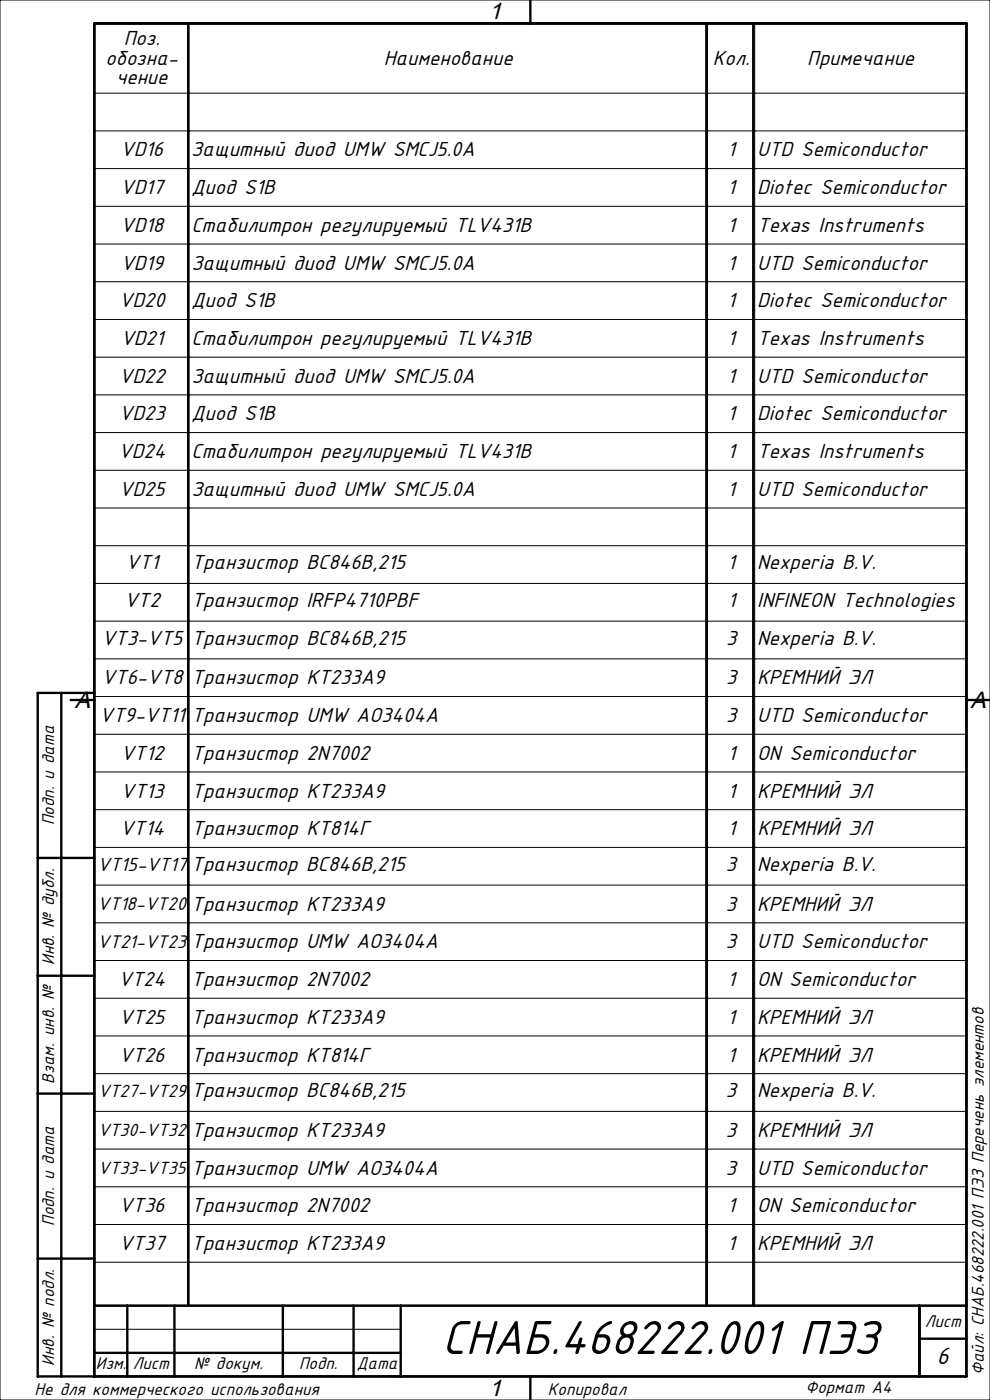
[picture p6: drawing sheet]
<svg xmlns="http://www.w3.org/2000/svg" width="210mm" height="297mm" viewBox="0 0 210 297" stroke-linecap="round" stroke-linejoin="round" font-family="sans-serif">
<defs><g id="words">
<text font-size="11.2" x="93.7" y="287.2">СНАБ.468222.001 ПЭЗ</text>
<text font-size="5.6" x="198.8" y="289.4">6</text>
<g font-size="5">
<text x="103.7" y="4.1">1</text>
<text x="15.9" y="150.1">A</text>
<text x="205.9" y="150.1">A</text>
<text x="103.7" y="296.1">1</text>
</g>
<g font-size="4.8">
<text x="26.3" y="9.5">Поз.</text>
<text x="22.4" y="13.7">обозна-</text>
<text x="24.6" y="17.9">чение</text>
<text x="81.4" y="13.7">Наименование</text>
<text x="151.2" y="13.7">Кол.</text>
<text x="171.2" y="13.7">Примечание</text>
<text x="25.6" y="33.2">VD16</text>
<text x="40.6" y="33.2">Защитный диод UMW SMCJ5.0A</text>
<text x="154.3" y="33.2">1</text>
<text x="160.6" y="33.2">UTD Semiconductor</text>
<text x="25.6" y="41.2">VD17</text>
<text x="40.6" y="41.2">Диод S1B</text>
<text x="154.3" y="41.2">1</text>
<text x="160.6" y="41.2">Diotec Semiconductor</text>
<text x="25.6" y="49.2">VD18</text>
<text x="40.6" y="49.2">Стабилитрон регулируемый TLV431B</text>
<text x="154.3" y="49.2">1</text>
<text x="160.6" y="49.2">Texas Instruments</text>
<text x="25.6" y="57.2">VD19</text>
<text x="40.6" y="57.2">Защитный диод UMW SMCJ5.0A</text>
<text x="154.3" y="57.2">1</text>
<text x="160.6" y="57.2">UTD Semiconductor</text>
<text x="25.3" y="65.2">VD20</text>
<text x="40.6" y="65.2">Диод S1B</text>
<text x="154.3" y="65.2">1</text>
<text x="160.6" y="65.2">Diotec Semiconductor</text>
<text x="25.6" y="73.2">VD21</text>
<text x="40.6" y="73.2">Стабилитрон регулируемый TLV431B</text>
<text x="154.3" y="73.2">1</text>
<text x="160.6" y="73.2">Texas Instruments</text>
<text x="25.3" y="81.2">VD22</text>
<text x="40.6" y="81.2">Защитный диод UMW SMCJ5.0A</text>
<text x="154.3" y="81.2">1</text>
<text x="160.6" y="81.2">UTD Semiconductor</text>
<text x="25.3" y="89.2">VD23</text>
<text x="40.6" y="89.2">Диод S1B</text>
<text x="154.3" y="89.2">1</text>
<text x="160.6" y="89.2">Diotec Semiconductor</text>
<text x="25.2" y="97.2">VD24</text>
<text x="40.6" y="97.2">Стабилитрон регулируемый TLV431B</text>
<text x="154.3" y="97.2">1</text>
<text x="160.6" y="97.2">Texas Instruments</text>
<text x="25.3" y="105.2">VD25</text>
<text x="40.6" y="105.2">Защитный диод UMW SMCJ5.0A</text>
<text x="154.3" y="105.2">1</text>
<text x="160.6" y="105.2">UTD Semiconductor</text>
<text x="26.7" y="120.8">VT1</text>
<text x="40.6" y="120.8">Транзистор BC846B,215</text>
<text x="154.4" y="120.8">1</text>
<text x="160.6" y="120.8">Nexperia B.V.</text>
<text x="26.4" y="128.8">VT2</text>
<text x="40.6" y="128.8">Транзистор IRFP4710PBF</text>
<text x="154.4" y="128.8">1</text>
<text x="160.6" y="128.8">INFINEON Technologies</text>
<text x="21.6" y="136.8">VT3-VT5</text>
<text x="40.6" y="136.8">Транзистор BC846B,215</text>
<text x="154" y="136.8">3</text>
<text x="160.6" y="136.8">Nexperia B.V.</text>
<text x="21.6" y="145.2">VT6-VT8</text>
<text x="40.6" y="145.2">Транзистор КТ233А9</text>
<text x="154" y="145.2">3</text>
<text x="160.6" y="145.2">КРЕМНИЙ ЭЛ</text>
<text x="21.1" y="153.2">VT9-VT11</text>
<text x="40.6" y="153.2">Транзистор UMW AO3404A</text>
<text x="154" y="153.2">3</text>
<text x="160.6" y="153.2">UTD Semiconductor</text>
<text x="25.6" y="161.2">VT12</text>
<text x="40.6" y="161.2">Транзистор 2N7002</text>
<text x="154.4" y="161.2">1</text>
<text x="160.6" y="161.2">ON Semiconductor</text>
<text x="25.6" y="169.2">VT13</text>
<text x="40.6" y="169.2">Транзистор КТ233А9</text>
<text x="154.4" y="169.2">1</text>
<text x="160.6" y="169.2">КРЕМНИЙ ЭЛ</text>
<text x="25.5" y="177.2">VT14</text>
<text x="40.6" y="177.2">Транзистор KT814Г</text>
<text x="154.4" y="177.2">1</text>
<text x="160.6" y="177.2">КРЕМНИЙ ЭЛ</text>
<text x="40.6" y="184.8">Транзистор BC846B,215</text>
<text x="154" y="184.8">3</text>
<text x="160.6" y="184.8">Nexperia B.V.</text>
<text x="40.6" y="193.2">Транзистор КТ233А9</text>
<text x="154" y="193.2">3</text>
<text x="160.6" y="193.2">КРЕМНИЙ ЭЛ</text>
<text x="40.6" y="201.2">Транзистор UMW AO3404A</text>
<text x="154" y="201.2">3</text>
<text x="160.6" y="201.2">UTD Semiconductor</text>
<text x="25.1" y="209.2">VT24</text>
<text x="40.6" y="209.2">Транзистор 2N7002</text>
<text x="154.3" y="209.2">1</text>
<text x="160.6" y="209.2">ON Semiconductor</text>
<text x="25.3" y="217.2">VT25</text>
<text x="40.6" y="217.2">Транзистор КТ233А9</text>
<text x="154.3" y="217.2">1</text>
<text x="160.6" y="217.2">КРЕМНИЙ ЭЛ</text>
<text x="25.3" y="225.2">VT26</text>
<text x="40.6" y="225.2">Транзистор KT814Г</text>
<text x="154.3" y="225.2">1</text>
<text x="160.6" y="225.2">КРЕМНИЙ ЭЛ</text>
<text x="40.6" y="232.8">Транзистор BC846B,215</text>
<text x="154" y="232.8">3</text>
<text x="160.6" y="232.8">Nexperia B.V.</text>
<text x="40.6" y="241.2">Транзистор КТ233А9</text>
<text x="154" y="241.2">3</text>
<text x="160.6" y="241.2">КРЕМНИЙ ЭЛ</text>
<text x="40.6" y="249.2">Транзистор UMW AO3404A</text>
<text x="154" y="249.2">3</text>
<text x="160.6" y="249.2">UTD Semiconductor</text>
<text x="25.3" y="257.2">VT36</text>
<text x="40.6" y="257.2">Транзистор 2N7002</text>
<text x="154.3" y="257.2">1</text>
<text x="160.6" y="257.2">ON Semiconductor</text>
<text x="25.3" y="265.2">VT37</text>
<text x="40.6" y="265.2">Транзистор КТ233А9</text>
<text x="154.3" y="265.2">1</text>
<text x="160.6" y="265.2">КРЕМНИЙ ЭЛ</text>
</g>
<text font-size="4.5" x="20.7" y="184.7">VT15-VT17</text>
<g font-size="4.3">
<text x="20.7" y="193.1">VT18-VT20</text>
<text x="20.7" y="201.1">VT21-VT23</text>
</g>
<g font-size="4.2">
<text x="20.8" y="232.7">VT27-VT29</text>
<text x="20.8" y="241">VT30-VT32</text>
<text x="20.8" y="249">VT33-VT35</text>
</g>
<g font-size="4">
<text x="11.5" y="175.1" transform="rotate(-90 11.5 175.1)">Подп. и дата</text>
<text x="11.5" y="204.7" transform="rotate(-90 11.5 204.7)">Инв. № дубл.</text>
<text x="11.5" y="229.9" transform="rotate(-90 11.5 229.9)">Взам. инв. №</text>
<text x="11.5" y="260.1" transform="rotate(-90 11.5 260.1)">Подп. и дата</text>
<text x="196.2" y="281.5">Лист</text>
<text x="11.5" y="289.7" transform="rotate(-90 11.5 289.7)">Инв. № подл.</text>
<text x="20.3" y="290.5">Изм.</text>
<text x="28.2" y="290.5">Лист</text>
<text x="41.2" y="290.5">№ докум.</text>
<text x="63.4" y="290.5">Подп.</text>
<text x="75.7" y="290.5">Дата</text>
<text x="208.7" y="291.8" transform="rotate(-90 208.7 291.8)">Файл: СНАБ.468222.001 ПЭЗ Перечень элементов</text>
<text x="7.3" y="296">Не для коммерческого использования</text>
<text x="116.2" y="296">Копировал</text>
<text x="170.9" y="295.5">Формат А4</text>
</g>
</g></defs>
<g fill="none" stroke="#000" stroke-width=".21">
<path d="M0 0h210v297h-210zM20.1 4.8h185v272.1h-185zM20.1 19.8h185M40.1 4.8v272.1M150.1 4.8v272.1M160.1 4.8v272.1M20.1 27.8h185M20.1 35.8h185M20.1 43.8h185M20.1 51.8h185M20.1 59.8h185M20.1 67.8h185"/>
<path d="M20.1 75.8h185M20.1 83.8h185M20.1 91.8h185M20.1 99.8h185M20.1 107.8h185M20.1 115.8h185M20.1 123.8h185M20.1 131.8h185M20.1 139.8h185M20.1 147.8h185M20.1 155.8h185M20.1 163.8h185"/>
<path d="M20.1 171.8h185M20.1 179.8h185M20.1 187.8h185M20.1 195.8h185M20.1 203.8h185M20.1 211.8h185M20.1 219.8h185M20.1 227.8h185M20.1 235.8h185M20.1 243.8h185M20.1 251.8h185M20.1 259.8h185"/>
<path d="M20.1 267.8h185M20 282h65"/>
</g>
<path d="M20 147v145" fill="none" stroke="#000" stroke-width=".25"/>
<g fill="none" stroke="#000" stroke-width=".5">
<path d="M112.5 0v5M39.9 5.1v271.8M149.8 5.1v272M159.8 5.1v272M13 147v145M15 148.5h5M20 147h-12v145h197v-287h-185v287M205 148.5h5M8 182h12M8 207h12M8 232h12M8 267h12"/>
<path d="M20 277h185M27 277v15M37 277v15M60 277v15M75 277v15M85 277v15M195 277v15M20 287h65M112.5 292v5M195 284h10"/>
</g>
<use href="#words"/>
</svg>
